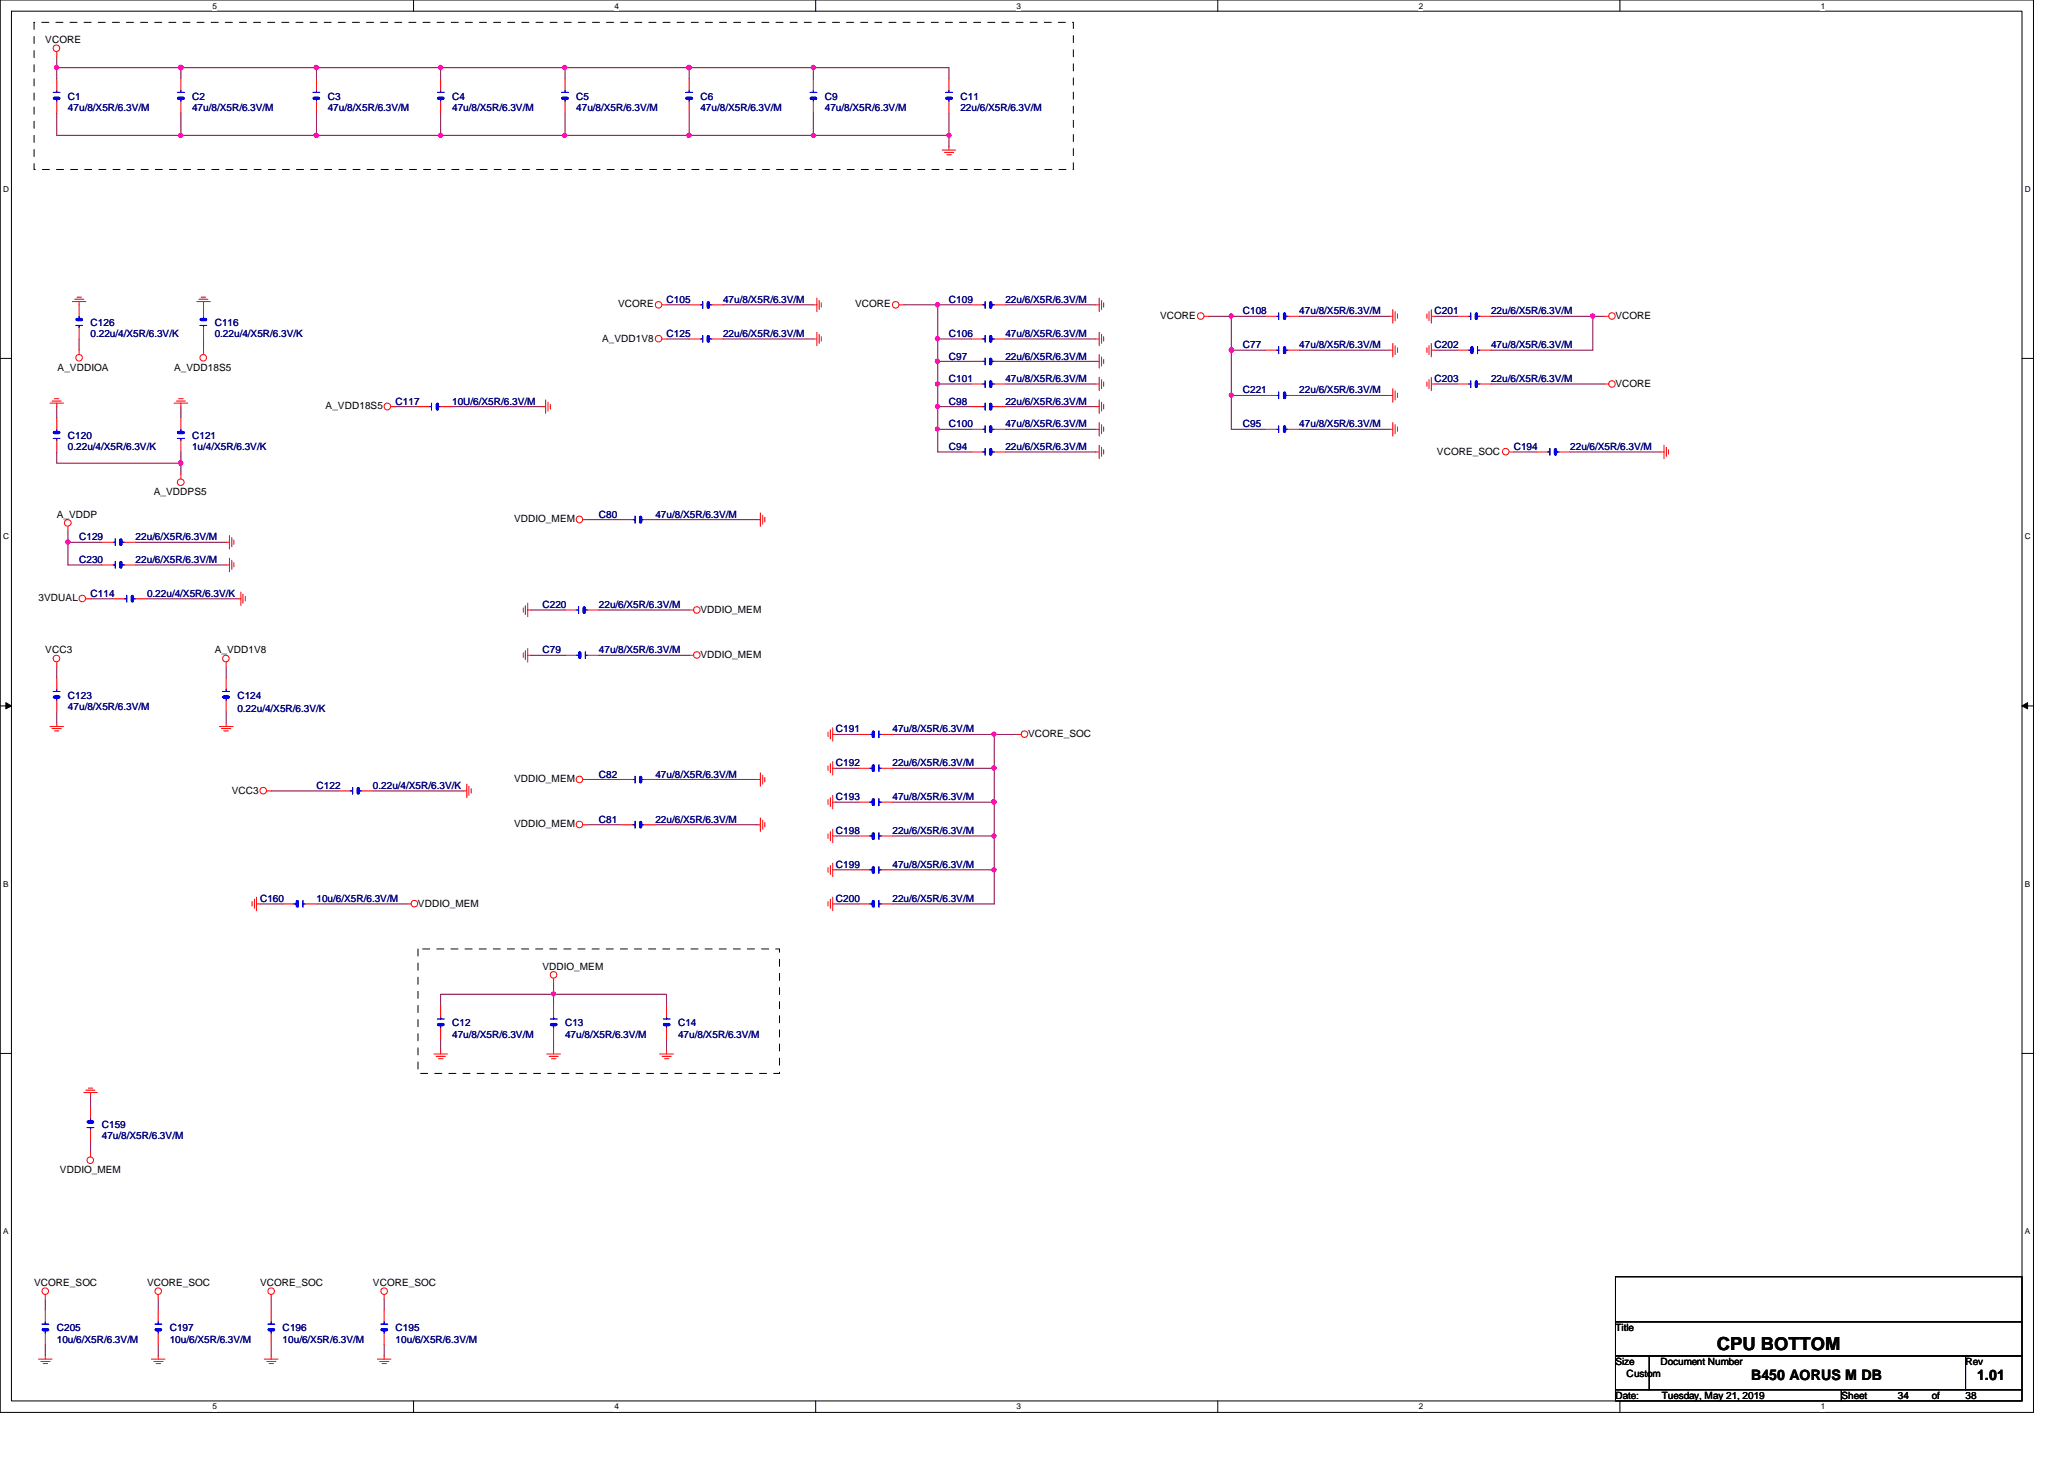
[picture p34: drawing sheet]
<svg xmlns="http://www.w3.org/2000/svg" width="297mm" height="210mm" viewBox="0 0 297 210" stroke-linecap="round" stroke-linejoin="round" font-family="sans-serif">
<defs><g id="words">
<text font-size="2.6" x="247.1" y="194.2">CPU BOTTOM</text>
<g font-size="2.1">
<text x="252" y="198.6">B450 AORUS M DB</text>
<text x="284.5" y="198.6">1.01</text>
</g>
<g font-size="1.4">
<text x="6.5" y="6.2">VCORE</text>
<text x="88.9" y="44.2">VCORE</text>
<text x="123.1" y="44.2">VCORE</text>
<text x="167" y="45.9">VCORE</text>
<text x="232.5" y="45.9">VCORE</text>
<text x="8.3" y="53.3">A_VDDIOA</text>
<text x="25.1" y="53.3">A_VDD18S5</text>
<text x="86.7" y="49.1">A_VDD1V8</text>
<text x="46.9" y="58.9">A_VDD18S5</text>
<text x="232.5" y="55.6">VCORE</text>
<text x="206.8" y="65.4">VCORE_SOC</text>
<text x="22.1" y="71.2">A_VDDPS5</text>
<text x="8.2" y="74.5">A_VDDP</text>
<text x="74" y="75.1">VDDIO_MEM</text>
<text x="5.5" y="86.5">3VDUAL</text>
<text x="100.8" y="88.1">VDDIO_MEM</text>
<text x="6.5" y="94">VCC3</text>
<text x="30.9" y="94">A_VDD1V8</text>
<text x="100.8" y="94.7">VDDIO_MEM</text>
<text x="148" y="106">VCORE_SOC</text>
<text x="74" y="112.5">VDDIO_MEM</text>
<text x="33.4" y="114.2">VCC3</text>
<text x="74" y="119">VDDIO_MEM</text>
<text x="60.2" y="130.4">VDDIO_MEM</text>
<text x="78.1" y="139.5">VDDIO_MEM</text>
<text x="8.6" y="168.8">VDDIO_MEM</text>
<text x="4.9" y="185">VCORE_SOC</text>
<text x="21.2" y="185">VCORE_SOC</text>
<text x="37.4" y="185">VCORE_SOC</text>
<text x="53.7" y="185">VCORE_SOC</text>
<text x="232.5" y="191.5">Title</text>
<text x="232.5" y="196.4">Size</text>
<text x="239" y="196.4">Document Number</text>
<text x="282.9" y="196.4">Rev</text>
<text x="232.5" y="201.3">Date:</text>
<text x="234.1" y="198">Custom</text>
<text x="239.1" y="201.3">Tuesday, May 21, 2019</text>
<text x="265" y="201.3">Sheet</text>
<text x="273.1" y="201.3">34</text>
<text x="278" y="201.3">of</text>
<text x="282.9" y="201.3">38</text>
</g>
<g font-size="1.4" fill="#000080">
<text x="9.8" y="14.4">C1</text>
<text x="9.8" y="16">47u/8/X5R/6.3V/M</text>
<text x="27.6" y="14.4">C2</text>
<text x="27.6" y="16">47u/8/X5R/6.3V/M</text>
<text x="47.2" y="14.4">C3</text>
<text x="47.2" y="16">47u/8/X5R/6.3V/M</text>
<text x="65.1" y="14.4">C4</text>
<text x="65.1" y="16">47u/8/X5R/6.3V/M</text>
<text x="82.9" y="14.4">C5</text>
<text x="82.9" y="16">47u/8/X5R/6.3V/M</text>
<text x="100.8" y="14.4">C6</text>
<text x="100.8" y="16">47u/8/X5R/6.3V/M</text>
<text x="118.7" y="14.4">C9</text>
<text x="118.7" y="16">47u/8/X5R/6.3V/M</text>
<text x="138.2" y="14.4">C11</text>
<text x="138.2" y="16">22u/6/X5R/6.3V/M</text>
<text x="13" y="46.9">C126</text>
<text x="30.9" y="46.9">C116</text>
<text x="95.9" y="43.6">C105</text>
<text x="104.1" y="43.6">47u/8/X5R/6.3V/M</text>
<text x="136.6" y="43.6">C109</text>
<text x="144.7" y="43.6">22u/6/X5R/6.3V/M</text>
<text x="178.9" y="45.2">C108</text>
<text x="187" y="45.2">47u/8/X5R/6.3V/M</text>
<text x="206.5" y="45.2">C201</text>
<text x="214.6" y="45.2">22u/6/X5R/6.3V/M</text>
<text x="13" y="48.5">0.22u/4/X5R/6.3V/K</text>
<text x="30.9" y="48.5">0.22u/4/X5R/6.3V/K</text>
<text x="95.9" y="48.5">C125</text>
<text x="104.1" y="48.5">22u/6/X5R/6.3V/M</text>
<text x="136.6" y="48.5">C106</text>
<text x="136.6" y="51.7">C97</text>
<text x="144.7" y="48.5">47u/8/X5R/6.3V/M</text>
<text x="144.7" y="51.7">22u/6/X5R/6.3V/M</text>
<text x="178.9" y="50.1">C77</text>
<text x="187" y="50.1">47u/8/X5R/6.3V/M</text>
<text x="206.5" y="50.1">C202</text>
<text x="214.6" y="50.1">47u/8/X5R/6.3V/M</text>
<text x="56.9" y="58.3">C117</text>
<text x="65.1" y="58.3">10U/6/X5R/6.3V/M</text>
<text x="136.6" y="55">C101</text>
<text x="136.6" y="58.3">C98</text>
<text x="144.7" y="55">47u/8/X5R/6.3V/M</text>
<text x="144.7" y="58.3">22u/6/X5R/6.3V/M</text>
<text x="178.9" y="56.6">C221</text>
<text x="187" y="56.6">22u/6/X5R/6.3V/M</text>
<text x="206.5" y="55">C203</text>
<text x="214.6" y="55">22u/6/X5R/6.3V/M</text>
<text x="9.8" y="63.1">C120</text>
<text x="9.8" y="64.7">0.22u/4/X5R/6.3V/K</text>
<text x="27.6" y="63.1">C121</text>
<text x="27.6" y="64.7">1u/4/X5R/6.3V/K</text>
<text x="136.6" y="64.7">C94</text>
<text x="136.6" y="61.5">C100</text>
<text x="144.7" y="61.5">47u/8/X5R/6.3V/M</text>
<text x="144.7" y="64.7">22u/6/X5R/6.3V/M</text>
<text x="178.9" y="61.5">C95</text>
<text x="187" y="61.5">47u/8/X5R/6.3V/M</text>
<text x="217.8" y="64.7">C194</text>
<text x="226" y="64.7">22u/6/X5R/6.3V/M</text>
<text x="11.4" y="77.7">C129</text>
<text x="19.5" y="77.7">22u/6/X5R/6.3V/M</text>
<text x="86.2" y="74.5">C80</text>
<text x="94.3" y="74.5">47u/8/X5R/6.3V/M</text>
<text x="11.4" y="81">C230</text>
<text x="19.5" y="81">22u/6/X5R/6.3V/M</text>
<text x="13" y="85.9">C114</text>
<text x="21.2" y="85.9">0.22u/4/X5R/6.3V/K</text>
<text x="78.1" y="87.5">C220</text>
<text x="86.2" y="87.5">22u/6/X5R/6.3V/M</text>
<text x="78.1" y="94">C79</text>
<text x="86.2" y="94">47u/8/X5R/6.3V/M</text>
<text x="9.8" y="100.5">C123</text>
<text x="34.2" y="100.5">C124</text>
<text x="9.8" y="102.1">47u/8/X5R/6.3V/M</text>
<text x="34.2" y="102.4">0.22u/4/X5R/6.3V/K</text>
<text x="120.3" y="105.4">C191</text>
<text x="128.4" y="105.4">47u/8/X5R/6.3V/M</text>
<text x="45.5" y="113.5">C122</text>
<text x="53.7" y="113.5">0.22u/4/X5R/6.3V/K</text>
<text x="86.2" y="111.9">C82</text>
<text x="94.3" y="111.9">47u/8/X5R/6.3V/M</text>
<text x="120.3" y="110.2">C192</text>
<text x="128.4" y="110.2">22u/6/X5R/6.3V/M</text>
<text x="86.2" y="118.4">C81</text>
<text x="94.3" y="118.4">22u/6/X5R/6.3V/M</text>
<text x="120.3" y="115.1">C193</text>
<text x="128.4" y="115.1">47u/8/X5R/6.3V/M</text>
<text x="120.3" y="120">C198</text>
<text x="120.3" y="124.9">C199</text>
<text x="128.4" y="120">22u/6/X5R/6.3V/M</text>
<text x="128.4" y="124.9">47u/8/X5R/6.3V/M</text>
<text x="37.4" y="129.8">C160</text>
<text x="45.5" y="129.8">10u/6/X5R/6.3V/M</text>
<text x="120.3" y="129.8">C200</text>
<text x="128.4" y="129.8">22u/6/X5R/6.3V/M</text>
<text x="65.1" y="147.7">C12</text>
<text x="65.1" y="149.3">47u/8/X5R/6.3V/M</text>
<text x="81.3" y="147.7">C13</text>
<text x="81.3" y="149.3">47u/8/X5R/6.3V/M</text>
<text x="97.6" y="147.7">C14</text>
<text x="97.6" y="149.3">47u/8/X5R/6.3V/M</text>
<text x="14.6" y="162.3">C159</text>
<text x="14.6" y="163.9">47u/8/X5R/6.3V/M</text>
<text x="8.2" y="191.5">C205</text>
<text x="24.4" y="191.5">C197</text>
<text x="40.7" y="191.5">C196</text>
<text x="56.9" y="191.5">C195</text>
<text x="8.2" y="193.2">10u/6/X5R/6.3V/M</text>
<text x="24.4" y="193.2">10u/6/X5R/6.3V/M</text>
<text x="40.7" y="193.2">10u/6/X5R/6.3V/M</text>
<text x="56.9" y="193.2">10u/6/X5R/6.3V/M</text>
</g>
<g font-size="1.2">
<text x="30.6" y="1.2">5</text>
<text x="88.4" y="1.2">4</text>
<text x="146.3" y="1.2">3</text>
<text x="204.2" y="1.2">2</text>
<text x="262" y="1.2">1</text>
<text x=".5" y="27.6">D</text>
<text x="291.4" y="27.6">D</text>
<text x=".5" y="77.6">C</text>
<text x="291.4" y="77.6">C</text>
<text x=".5" y="127.6">B</text>
<text x="291.4" y="127.6">B</text>
<text x=".5" y="177.6">A</text>
<text x="291.4" y="177.6">A</text>
<text x="30.6" y="202.8">5</text>
<text x="88.4" y="202.8">4</text>
<text x="146.3" y="202.8">3</text>
<text x="204.2" y="202.8">2</text>
<text x="262" y="202.8">1</text>
</g>
</g></defs>
<path d="M0 0h292.6v203.2h-292.6zM1.6 1.6h289.4v199.9h-289.4z" fill="none" stroke="#000" stroke-width=".14"/>
<g fill="#fff">
<path d="M30.6 .2h.6v1.3h-.6z"/>
<path d="M30.6 201.7h.6v1.3h-.6z"/>
</g>
<path d="M59.5 0v1.6M59.5 201.5v1.7" fill="none" stroke="#000" stroke-width=".14"/>
<g fill="#fff">
<path d="M88.4 .2h.6v1.3h-.6z"/>
<path d="M88.4 201.7h.6v1.3h-.6z"/>
</g>
<path d="M117.4 0v1.6M117.4 201.5v1.7" fill="none" stroke="#000" stroke-width=".14"/>
<g fill="#fff">
<path d="M146.3 .2h.6v1.3h-.6z"/>
<path d="M146.3 201.7h.6v1.3h-.6z"/>
</g>
<path d="M175.3 0v1.6M175.3 201.5v1.7" fill="none" stroke="#000" stroke-width=".14"/>
<g fill="#fff">
<path d="M204.2 .2h.6v1.3h-.6z"/>
<path d="M204.2 201.7h.6v1.3h-.6z"/>
</g>
<path d="M233.1 0v1.6M233.1 201.5v1.7" fill="none" stroke="#000" stroke-width=".14"/>
<g fill="#fff">
<path d="M262 .2h.6v1.3h-.6z"/>
<path d="M262 201.7h.6v1.3h-.6z"/>
<path d="M.5 26.6h.8v1.3h-.8z"/>
<path d="M291.4 26.6h.8v1.3h-.8z"/>
<path d="M.5 76.5h.8v1.4h-.8z"/>
<path d="M291.4 76.5h.8v1.4h-.8z"/>
</g>
<path d="M0 51.6h1.6M291 51.6h1.6" fill="none" stroke="#000" stroke-width=".14"/>
<g fill="#fff">
<path d="M.5 126.5h.7v1.3h-.7z"/>
<path d="M291.4 126.5h.7v1.3h-.7z"/>
</g>
<path d="M0 101.6h1.6M.8 101.1l.8 .5-.8 .4zM291 101.6h1.6M291 101.6l.8-.5v.9z" fill="none" stroke="#000" stroke-width=".14"/>
<path d="M.8 101.1l.8 .5-.8 .4zM291 101.6l.8-.5v.9z" fill="#000"/>
<g fill="#fff">
<path d="M.5 176.5h.7v1.3h-.7z"/>
<path d="M291.4 176.5h.7v1.3h-.7z"/>
</g>
<path d="M0 151.6h1.6M291 151.6h1.6" fill="none" stroke="#000" stroke-width=".14"/>
<path d="M135 43.9h4.8M135 58.5v3.3M214.6 50.4h14.6" fill="none" stroke="#800040" stroke-width=".14"/>
<circle cx="134.9" cy="58.5" r=".31" fill="#f0f"/>
<circle cx="134.9" cy="58.5" r=".31" fill="none" stroke="#f0f" stroke-width=".14"/>
<path d="M177.2 50.4v6.5M9.8 76.4v1.6M143.1 120.3v4.8" fill="none" stroke="#800040" stroke-width=".14"/>
<circle cx="177.2" cy="50.4" r=".31" fill="#f0f"/>
<circle cx="177.2" cy="50.4" r=".31" fill="none" stroke="#f0f" stroke-width=".14"/>
<path d="M135 52h4.8" fill="none" stroke="#800040" stroke-width=".14"/>
<circle cx="134.9" cy="52" r=".3" fill="#f0f"/>
<circle cx="134.9" cy="52" r=".3" fill="none" stroke="#f0f" stroke-width=".14"/>
<path d="M8.2 66.6h17.8" fill="none" stroke="#800040" stroke-width=".14"/>
<circle cx="26" cy="66.6" r=".32" fill="#f0f"/>
<circle cx="26" cy="66.6" r=".32" fill="none" stroke="#f0f" stroke-width=".14"/>
<path d="M9.8 78v3.3" fill="none" stroke="#800040" stroke-width=".14"/>
<circle cx="9.8" cy="78" r=".31" fill="#f0f"/>
<circle cx="9.8" cy="78" r=".31" fill="none" stroke="#f0f" stroke-width=".14"/>
<path d="M139.8 48.8h-4.8v3.2M19.5 78h13.1M9.8 81.3h4.8M19.5 81.3h13.1M21.2 86.1h13M6.5 186.9v1.7" fill="none" stroke="#800040" stroke-width=".14"/>
<circle cx="134.9" cy="48.7" r=".3" fill="#f0f"/>
<circle cx="134.9" cy="48.7" r=".3" fill="none" stroke="#f0f" stroke-width=".14"/>
<path d="M177.2 50.4h4.9M84.5 118.7h4.9M143.1 125.1v4.9" fill="none" stroke="#800040" stroke-width=".14"/>
<circle cx="143" cy="125.1" r=".3" fill="#f0f"/>
<circle cx="143" cy="125.1" r=".3" fill="none" stroke="#f0f" stroke-width=".14"/>
<g fill="none" stroke="#800040" stroke-width=".14">
<path d="M29.3 48.8v1.6M56.9 58.5h3.3M95.9 43.9h3.3M130.1 43.9h4.9v4.9M135 58.5h4.8M8.2 65v1.6M9.8 78h4.8M84.5 74.8h4.9M135 65h4.8M86.2 87.8h13M128.4 110.5h14.7M128.4 115.4h14.7"/>
<path d="M143.1 105.7h3.2M128.4 130h14.7M79.7 143v1.7M55.3 186.9v1.7"/>
</g>
<circle cx="134.9" cy="48.7" r=".3" fill="#f0f"/>
<circle cx="134.9" cy="48.7" r=".3" fill="none" stroke="#f0f" stroke-width=".14"/>
<circle cx="134.9" cy="43.9" r=".3" fill="#f0f"/>
<circle cx="134.9" cy="43.9" r=".3" fill="none" stroke="#f0f" stroke-width=".14"/>
<path d="M104.1 43.9h12.9M177.2 45.5v4.9M229.2 45.5h1.6M26 65v1.6M8.2 95.9v1.6" fill="none" stroke="#800040" stroke-width=".14"/>
<circle cx="177.2" cy="50.4" r=".31" fill="#f0f"/>
<circle cx="177.2" cy="50.4" r=".31" fill="none" stroke="#f0f" stroke-width=".14"/>
<circle cx="177.2" cy="45.5" r=".3" fill="#f0f"/>
<circle cx="177.2" cy="45.5" r=".3" fill="none" stroke="#f0f" stroke-width=".14"/>
<path d="M173.9 45.5h8.2M177.2 61.8h4.9M86.2 94.3h13M39 113.8h9.8M84.5 112.1h4.9M128.4 125.1h14.7M79.7 143h16.2v1.7M13 164.2v1.6M39 186.9v1.7" fill="none" stroke="#800040" stroke-width=".14"/>
<circle cx="79.7" cy="143" r=".3" fill="#f0f"/>
<circle cx="79.7" cy="143" r=".3" fill="none" stroke="#f0f" stroke-width=".14"/>
<path d="M139.8 55.2h-4.8v3.3" fill="none" stroke="#800040" stroke-width=".14"/>
<circle cx="134.9" cy="55.2" r=".3" fill="#f0f"/>
<circle cx="134.9" cy="55.2" r=".3" fill="none" stroke="#f0f" stroke-width=".14"/>
<path d="M135 52v3.2M214.6 55.2h16.2" fill="none" stroke="#800040" stroke-width=".14"/>
<circle cx="134.9" cy="52" r=".3" fill="#f0f"/>
<circle cx="134.9" cy="52" r=".3" fill="none" stroke="#f0f" stroke-width=".14"/>
<path d="M128.4 105.7h14.7v4.8" fill="none" stroke="#800040" stroke-width=".14"/>
<circle cx="143" cy="110.5" r=".3" fill="#f0f"/>
<circle cx="143" cy="110.5" r=".3" fill="none" stroke="#f0f" stroke-width=".14"/>
<circle cx="143" cy="105.6" r=".3" fill="#f0f"/>
<circle cx="143" cy="105.6" r=".3" fill="none" stroke="#f0f" stroke-width=".14"/>
<path d="M95.9 48.8h3.3M217.8 65h3.3M32.6 95.9v1.6M8.2 102.4v1.6M32.6 102.4v1.6M143.1 110.5v4.9M45.5 130h13M79.7 141.4v1.6h-16.3" fill="none" stroke="#800040" stroke-width=".14"/>
<circle cx="143" cy="115.4" r=".31" fill="#f0f"/>
<circle cx="143" cy="115.4" r=".31" fill="none" stroke="#f0f" stroke-width=".14"/>
<circle cx="143" cy="110.5" r=".3" fill="#f0f"/>
<circle cx="143" cy="110.5" r=".3" fill="none" stroke="#f0f" stroke-width=".14"/>
<path d="M143.1 115.4v4.9" fill="none" stroke="#800040" stroke-width=".14"/>
<circle cx="143" cy="115.4" r=".31" fill="#f0f"/>
<circle cx="143" cy="115.4" r=".31" fill="none" stroke="#f0f" stroke-width=".14"/>
<path d="M65.1 58.5h13M104.1 48.8h12.9M214.6 45.5h14.6v4.9M26 66.6v1.6M53.7 113.8h13M63.4 149.5v1.7M79.7 149.5v1.7M95.9 149.5v1.7" fill="none" stroke="#800040" stroke-width=".14"/>
<circle cx="229.2" cy="45.5" r=".31" fill="#f0f"/>
<circle cx="229.2" cy="45.5" r=".31" fill="none" stroke="#f0f" stroke-width=".14"/>
<path d="M81.3 9.7h-17.9v1.6M136.6 19.5v1.6M8.2 58.5v1.6M11.4 48.8v1.6M26 58.5v1.6M144.7 52h13M144.7 43.9h13M144.7 48.8h13M144.7 55.2h13M144.7 58.5h13" fill="none" stroke="#800040" stroke-width=".14"/>
<circle cx="63.4" cy="9.7" r=".31" fill="#f0f"/>
<circle cx="63.4" cy="9.7" r=".31" fill="none" stroke="#f0f" stroke-width=".14"/>
<path d="M117 16.3v3.2h19.6" fill="none" stroke="#800040" stroke-width=".14"/>
<circle cx="136.6" cy="19.5" r=".3" fill="#f0f"/>
<circle cx="136.6" cy="19.5" r=".3" fill="none" stroke="#f0f" stroke-width=".14"/>
<circle cx="117" cy="19.5" r=".3" fill="#f0f"/>
<circle cx="117" cy="19.5" r=".3" fill="none" stroke="#f0f" stroke-width=".14"/>
<path d="M26 16.3v3.2h19.5" fill="none" stroke="#800040" stroke-width=".14"/>
<circle cx="45.5" cy="19.5" r=".3" fill="#f0f"/>
<circle cx="45.5" cy="19.5" r=".3" fill="none" stroke="#f0f" stroke-width=".14"/>
<circle cx="26" cy="19.5" r=".31" fill="#f0f"/>
<circle cx="26" cy="19.5" r=".31" fill="none" stroke="#f0f" stroke-width=".14"/>
<path d="M117 9.7h-17.8v1.6" fill="none" stroke="#800040" stroke-width=".14"/>
<circle cx="99.2" cy="9.7" r=".32" fill="#f0f"/>
<circle cx="99.2" cy="9.7" r=".32" fill="none" stroke="#f0f" stroke-width=".14"/>
<path d="M63.4 9.7h-17.9v1.6" fill="none" stroke="#800040" stroke-width=".14"/>
<circle cx="45.5" cy="9.7" r=".31" fill="#f0f"/>
<circle cx="45.5" cy="9.7" r=".31" fill="none" stroke="#f0f" stroke-width=".14"/>
<path d="M99.2 16.3v3.2h17.8" fill="none" stroke="#800040" stroke-width=".14"/>
<circle cx="99.2" cy="19.5" r=".31" fill="#f0f"/>
<circle cx="99.2" cy="19.5" r=".31" fill="none" stroke="#f0f" stroke-width=".14"/>
<path d="M8.2 16.3v3.2h17.8M8.2 8.1v1.6M45.5 16.3v3.2h17.9M136.6 9.7v1.6" fill="none" stroke="#800040" stroke-width=".14"/>
<circle cx="45.5" cy="19.5" r=".3" fill="#f0f"/>
<circle cx="45.5" cy="19.5" r=".3" fill="none" stroke="#f0f" stroke-width=".14"/>
<path d="M8.2 9.7h17.8" fill="none" stroke="#800040" stroke-width=".14"/>
<circle cx="26" cy="9.7" r=".32" fill="#f0f"/>
<circle cx="26" cy="9.7" r=".32" fill="none" stroke="#f0f" stroke-width=".14"/>
<circle cx="8.1" cy="9.7" r=".31" fill="#f0f"/>
<circle cx="8.1" cy="9.7" r=".31" fill="none" stroke="#f0f" stroke-width=".14"/>
<path d="M8.2 9.7v1.6M99.2 9.7h-17.9v1.6" fill="none" stroke="#800040" stroke-width=".14"/>
<circle cx="81.3" cy="9.7" r=".31" fill="#f0f"/>
<circle cx="81.3" cy="9.7" r=".31" fill="none" stroke="#f0f" stroke-width=".14"/>
<path d="M45.5 9.7h-19.5v1.6M136.6 16.3v3.2" fill="none" stroke="#800040" stroke-width=".14"/>
<circle cx="26" cy="9.7" r=".32" fill="#f0f"/>
<circle cx="26" cy="9.7" r=".32" fill="none" stroke="#f0f" stroke-width=".14"/>
<path d="M81.3 16.3v3.2h17.9" fill="none" stroke="#800040" stroke-width=".14"/>
<circle cx="81.3" cy="19.5" r=".3" fill="#f0f"/>
<circle cx="81.3" cy="19.5" r=".3" fill="none" stroke="#f0f" stroke-width=".14"/>
<path d="M136.6 9.7h-19.6v1.6" fill="none" stroke="#800040" stroke-width=".14"/>
<circle cx="117" cy="9.7" r=".31" fill="#f0f"/>
<circle cx="117" cy="9.7" r=".31" fill="none" stroke="#f0f" stroke-width=".14"/>
<path d="M63.4 16.3v3.2h17.9" fill="none" stroke="#800040" stroke-width=".14"/>
<circle cx="63.4" cy="19.5" r=".3" fill="#f0f"/>
<circle cx="63.4" cy="19.5" r=".3" fill="none" stroke="#f0f" stroke-width=".14"/>
<g fill="none" stroke="#800040" stroke-width=".14">
<path d="M182.1 56.9h-4.9v4.9M187 45.5h13M187 50.4h13M187 56.9h13M206.5 45.5h3.2M206.5 50.4h3.2M206.5 55.2h3.2M94.3 74.8h14.6M144.7 61.8h13M144.7 65h13M187 61.8h13M226 65h13"/>
<path d="M76.4 94.3h4.9M76.4 87.8h4.9M94.3 118.7h14.6M94.3 112.1h14.6M120.3 105.7h3.3M120.3 110.5h3.3M120.3 115.4h3.3M37.4 130h3.3M120.3 120.3h3.3M120.3 125.1h3.3M120.3 130h3.3M13 157.6v1.7"/>
<path d="M63.4 143v1.7M6.5 193.4v1.7M22.8 193.4v1.7M22.8 186.9v1.7M39 193.4v1.7M55.3 193.4v1.7"/>
</g>
<circle cx="177.2" cy="56.8" r=".3" fill="#f0f"/>
<circle cx="177.2" cy="56.8" r=".3" fill="none" stroke="#f0f" stroke-width=".14"/>
<path d="M139.8 61.8h-4.8v3.2" fill="none" stroke="#800040" stroke-width=".14"/>
<circle cx="134.9" cy="61.7" r=".3" fill="#f0f"/>
<circle cx="134.9" cy="61.7" r=".3" fill="none" stroke="#f0f" stroke-width=".14"/>
<path d="M128.4 120.3h14.7" fill="none" stroke="#800040" stroke-width=".14"/>
<circle cx="143" cy="120.3" r=".3" fill="#f0f"/>
<circle cx="143" cy="120.3" r=".3" fill="none" stroke="#f0f" stroke-width=".14"/>
<path d="M13 86.1h3.3" fill="none" stroke="#800040" stroke-width=".14"/>
<g fill="none" stroke="#f00" stroke-width=".14">
<path d="M8.2 7.5v.6M8.2 11.3v1.7M8.2 14.6v1.7M26 11.3v1.7M26 14.6v1.7M45.5 11.3v1.7M45.5 14.6v1.7M63.4 11.3v1.7M63.4 14.6v1.7M81.3 11.3v1.7M81.3 14.6v1.7M99.2 11.3v1.7"/>
<path d="M99.2 14.6v1.7M117 11.3v1.7M117 14.6v1.7M136.6 11.3v1.7M136.6 14.6v1.7M135.6 21.6h1.9M135.9 21.9h1.3M136.3 22.3h.6M136.6 21.1v.5M7.2 58h1.9M7.5 57.7h1.3M7.8 57.4h.7"/>
<path d="M8.2 58v.5M10.4 43.4h2M10.7 43.1h1.4M11.1 42.8h.6M11.4 43.4v2.1M11.4 50.4v.6M11.4 47.1v1.7M25.1 58h1.9M25.4 57.7h1.3M25.7 57.4h.7M26 58v.5M28.3 43.4h2"/>
<path d="M28.6 43.1h1.3M29 42.8h.6M29.3 50.4v.6M29.3 43.4v2.1M29.3 47.1v1.7M56.3 58.5h.6M60.2 58.5h1.6M63.4 58.5h1.7M78.1 58.5h.4M78.5 57.5v2M78.9 57.9v1.2M79.2 58.2v.6"/>
<path d="M95.3 43.9h.6M95.3 48.8h.6M99.2 43.9h1.6M99.2 48.8h1.6M102.4 43.9h1.7M102.4 48.8h1.7M117 43.9h.6M117 48.8h.6M117.6 42.9v1.9M117.6 47.8v1.9M117.9 43.2v1.3M117.9 48.1v1.3"/>
<path d="M118.2 43.6v.6M118.2 48.4v.7M129.4 43.9h.7M139.8 58.5h1.6M139.8 43.9h1.6M139.8 48.8h1.6M139.8 52h1.6M139.8 55.2h1.6M143.1 58.5h1.6M143.1 43.9h1.6M143.1 48.8h1.6M143.1 52h1.6"/>
<path d="M143.1 55.2h1.6M157.7 43.9h.5M157.7 48.8h.5M157.7 52h.5M157.7 55.2h.5M157.7 58.5h.5M158.2 42.9v1.9M158.2 47.8v1.9M158.2 51v2M158.2 54.3v1.9M158.2 57.5v2M158.5 43.2v1.3"/>
<path d="M158.5 48.1v1.3M158.5 51.4v1.3M158.5 54.6v1.3M158.5 57.9v1.2M158.8 43.6v.6M158.8 48.4v.7M158.8 51.7v.6M158.8 54.9v.7M158.8 58.2v.6M173.3 45.5h.6M182.1 45.5h1.6M182.1 50.4h1.6"/>
<path d="M182.1 56.9h1.6M185.3 45.5h1.7M185.3 50.4h1.7M185.3 56.9h1.7M200 45.5h.4M200 50.4h.4M200 56.9h.4M200.4 44.5v2M200.4 49.4v2M200.4 55.9v2M200.8 44.8v1.3M200.8 49.7v1.3"/>
<path d="M200.8 56.2v1.3M201.1 45.2v.6M201.1 50v.7M201.1 56.6v.6M205.4 45.2v.6M205.4 50v.7M205.4 54.9v.7M205.7 44.8v1.3M205.7 49.7v1.3M205.7 54.6v1.3M206 44.5v2M206 49.4v2"/>
<path d="M206 54.3v1.9M206 45.5h.5M206 50.4h.5M206 55.2h.5M209.7 45.5h1.7M209.7 55.2h1.7M209.7 50.4h1.7M213 45.5h1.6M213 55.2h1.6M213 50.4h1.6M230.8 55.2h.7M230.8 45.5h.7"/>
<path d="M8.2 60.1v1.7M8.2 63.4v1.6M9.8 75.7v.7M14.6 78h1.7M17.9 78h1.6M26 68.2v.7M26 60.1v1.7M26 63.4v1.6M32.6 78h.4M33 77v2M33.4 77.3v1.4M33.7 77.7v.6"/>
<path d="M83.9 74.8h.6M89.4 74.8h1.7M92.7 74.8h1.6M108.9 74.8h.5M109.4 73.8v1.9M109.8 74.1v1.3M110.1 74.4v.7M139.8 65h1.6M139.8 61.8h1.6M143.1 65h1.6M143.1 61.8h1.6M157.7 61.8h.5"/>
<path d="M157.7 65h.5M158.2 60.8v1.9M158.2 64.1v1.9M158.5 61.1v1.3M158.5 64.3v1.4M158.8 61.4v.7M158.8 64.7v.6M182.1 61.8h1.6M185.3 61.8h1.7M200 61.8h.4M200.4 60.8v1.9M200.8 61.1v1.3"/>
<path d="M201.1 61.4v.7M217.2 65h.6M221.1 65h1.6M224.4 65h1.6M239 65h.5M239.5 64.1v1.9M239.8 64.3v1.4M240.1 64.7v.6M8.2 95.2v.7M8.2 97.5v1.6M12.4 86.1h.6M14.6 81.3h1.7"/>
<path d="M16.3 86.1h1.6M17.9 81.3h1.6M19.5 86.1h1.7M32.6 95.2v.7M32.6 81.3h.4M32.6 97.5v1.6M33 80.3v2M33.4 80.6v1.3M33.7 80.9v.7M34.2 86.1h.5M34.7 85.2v1.9M35 85.5v1.3"/>
<path d="M35.3 85.8v.6M75.3 87.5v.6M75.3 93.9v.7M75.6 87.1v1.3M75.6 93.6v1.3M75.9 87.8h.5M75.9 94.3h.5M75.9 86.8v1.9M75.9 93.3v1.9M81.3 87.8h1.6M81.3 94.3h1.6M84.5 87.8h1.7"/>
<path d="M84.5 94.3h1.7M99.2 87.8h.6M99.2 94.3h.6M7.2 104.5h1.9M7.5 104.8h1.3M7.8 105.2h.7M8.2 104v.5M8.2 100.8v1.6M31.6 104.5h1.9M31.9 104.8h1.3M32.2 105.2h.6M32.6 104v.5"/>
<path d="M32.6 100.8v1.6M38.4 113.8h.6M48.8 113.8h1.6M52 113.8h1.7M66.7 113.8h.5M67.2 112.8v2M67.5 113.1v1.3M67.8 113.5v.6M83.9 118.7h.6M83.9 112.1h.6M89.4 112.1h1.7M89.4 118.7h1.7"/>
<path d="M92.7 112.1h1.6M92.7 118.7h1.6M108.9 118.7h.5M108.9 112.1h.5M109.4 117.7v1.9M109.4 111.2v1.9M109.8 118v1.3M109.8 111.5v1.3M110.1 118.3v.7M110.1 111.8v.7M119.2 105.3v.7M119.2 110.2v.6"/>
<path d="M119.2 115.1v.6M119.2 120v.6M119.5 105v1.3M119.5 109.9v1.3M119.5 114.8v1.2M119.5 119.6v1.3M119.8 104.7v1.9M119.8 109.6v1.9M119.8 114.4v2M119.8 119.3v1.9M119.8 105.7h.5M119.8 110.5h.5"/>
<path d="M119.8 115.4h.5M123.6 115.4h1.6M123.6 110.5h1.6M123.6 105.7h1.6M126.8 115.4h1.6M126.8 110.5h1.6M126.8 105.7h1.6M146.3 105.7h.7M36.3 129.7v.6M36.6 129.4v1.3M36.9 129.1v1.9M36.9 130h.5"/>
<path d="M40.7 130h1.6M43.9 130h1.6M58.5 130h.7M119.2 124.8v.7M119.2 129.7v.6M119.5 124.5v1.3M119.5 129.4v1.3M119.8 124.2v1.9M119.8 129.1v1.9M119.8 120.3h.5M119.8 125.1h.5M119.8 130h.5"/>
<path d="M123.6 120.3h1.6M123.6 130h1.6M123.6 125.1h1.6M126.8 120.3h1.6M126.8 130h1.6M126.8 125.1h1.6M12.1 157.2h1.9M12.4 156.8h1.3M12.7 156.5h.6M13 157.2v.4M13 159.3v1.6M62.4 151.6h2"/>
<path d="M62.8 152h1.3M63.1 152.3h.7M63.4 151.2v.4M63.4 144.7v1.6M63.4 147.9v1.6M78.7 151.6h1.9M79 152h1.3M79.4 152.3h.6M79.7 151.2v.4M79.7 140.8v.6M79.7 144.7v1.6M79.7 147.9v1.6"/>
<path d="M95 151.6h1.9M95.3 152h1.3M95.6 152.3h.7M95.9 151.2v.4M95.9 144.7v1.6M95.9 147.9v1.6M13 165.8v.7M13 162.6v1.6M5.5 195.5h2M5.9 195.9h1.3M6.2 196.2h.7M6.5 186.3v.6"/>
<path d="M6.5 195.1v.4M6.5 188.6v1.6M6.5 191.8v1.6M21.8 195.5h1.9M22.1 195.9h1.3M22.5 196.2h.6M22.8 195.1v.4M22.8 186.3v.6M22.8 188.6v1.6M22.8 191.8v1.6M38.1 195.5h1.9M38.4 195.9h1.3"/>
<path d="M38.7 196.2h.7M39 186.3v.6M39 195.1v.4M39 188.6v1.6M39 191.8v1.6M54.3 195.5h2M54.6 195.9h1.4M55 196.2h.6M55.3 186.3v.6M55.3 195.1v.4M55.3 188.6v1.6M55.3 191.8v1.6"/>
<circle cx="8.1" cy="6.9" r=".47"/>
<circle cx="11.4" cy="51.5" r=".47"/>
<circle cx="29.2" cy="51.5" r=".47"/>
<circle cx="55.7" cy="58.5" r=".48"/>
<circle cx="94.8" cy="43.9" r=".47"/>
<circle cx="94.8" cy="48.7" r=".47"/>
<circle cx="128.9" cy="43.9" r=".47"/>
<circle cx="172.8" cy="45.5" r=".47"/>
<circle cx="232" cy="55.2" r=".47"/>
<circle cx="232" cy="45.5" r=".47"/>
<circle cx="9.8" cy="75.2" r=".48"/>
<circle cx="26" cy="69.4" r=".48"/>
<circle cx="83.4" cy="74.7" r=".48"/>
<circle cx="216.7" cy="65" r=".47"/>
<circle cx="8.1" cy="94.7" r=".47"/>
<circle cx="11.8" cy="86.1" r=".47"/>
<circle cx="32.5" cy="94.7" r=".47"/>
<circle cx="100.3" cy="87.8" r=".47"/>
<circle cx="100.3" cy="94.2" r=".47"/>
<circle cx="37.9" cy="113.7" r=".47"/>
<circle cx="83.4" cy="118.6" r=".47"/>
<circle cx="83.4" cy="112.1" r=".47"/>
<circle cx="147.4" cy="105.6" r=".47"/>
<circle cx="59.6" cy="130" r=".47"/>
<circle cx="79.7" cy="140.2" r=".47"/>
<circle cx="13" cy="166.9" r=".47"/>
<circle cx="6.5" cy="185.8" r=".47"/>
<circle cx="22.8" cy="185.8" r=".47"/>
<circle cx="39" cy="185.8" r=".47"/>
<circle cx="55.3" cy="185.8" r=".47"/>
</g>
<path d="M232.5 183.7h58.5v6.5h-58.5zM232.5 190.2h58.5v4.9h-58.5zM232.5 195.1h4.9v4.8h-4.9zM232.5 199.9h32.5v1.6h-32.5zM237.4 195.1h45.5v4.8h-45.5zM265 199.9h26v1.6h-26zM282.9 195.1h8.1v4.8h-8.1z" fill="none" stroke="#000" stroke-width=".14"/>
<path d="M4.9 3.2h149.6v21.2h-149.6zM60.2 136.5h52v17.9h-52z" fill="none" stroke="#000" stroke-width=".14" stroke-dasharray="1 1 1 1 1 1 1 1"/>
<g fill="none" stroke="#00f" stroke-width=".14">
<path d="M7.7 13.3h.9M8.2 14.1v.5M8.2 13v.3M25.5 13.3h1M26 14.1v.5M26 13v.3M45 13.3h1M45.5 14.1v.5M45.5 13v.3M62.9 13.3h1M63.4 14.1v.5M63.4 13v.3"/>
<path d="M80.8 13.3h1M81.3 14.1v.5M81.3 13v.3M98.7 13.3h1M99.2 14.1v.5M99.2 13v.3M116.6 13.3h1M117 14.1v.5M117 13v.3M136.1 13.3h1M136.6 14.1v.5M136.6 13v.3"/>
<path d="M10.9 46.8h1M11.4 45.5v.5M11.4 46.8v.3M28.8 46.8h1M29.3 45.5v.5M29.3 46.8v.3M61.8 58.5h.3M62.1 58v1M62.9 58.5h.5M100.8 43.9h.3M100.8 48.8h.3M101.1 43.4v1"/>
<path d="M101.1 48.3v.9M101.9 43.9h.5M101.9 48.8h.5M141.4 43.9h.4M141.4 48.8h.4M141.4 52h.4M141.4 55.2h.4M141.4 58.5h.4M141.8 43.4v1M141.8 48.3v.9M141.8 51.5v1M141.8 54.8v1"/>
<path d="M141.8 58v1M142.6 43.9h.5M142.6 48.8h.5M142.6 52h.5M142.6 55.2h.5M142.6 58.5h.5M183.7 45.5h.3M183.7 50.4h.3M183.7 56.9h.3M184 45v1M184 49.9v1M184 56.4v1"/>
<path d="M184.9 45.5h.4M184.9 50.4h.4M184.9 56.9h.4M211.4 50.4h.4M211.4 55.2h.3M211.4 45.5h.3M211.7 54.8v1M211.7 45v1M212.5 55.2h.5M212.5 45.5h.5M212.6 50.4h.4M212.6 49.9v1"/>
<path d="M7.7 63.1h.9M8.2 61.8v.4M8.2 63.1v.3M16.3 78h.3M16.6 77.5v1M17.4 78h.5M25.5 63.1h1M26 61.8v.4M26 63.1v.3M91.1 74.8h.3M91.4 74.3v1M92.2 74.8h.5"/>
<path d="M141.4 65h.4M141.4 61.8h.4M141.8 64.5v1M141.8 61.3v.9M142.6 65h.5M142.6 61.8h.5M183.7 61.8h.3M184 61.3v.9M184.9 61.8h.4M222.7 65h.4M223.1 64.5v1M223.9 65h.5"/>
<path d="M7.7 99.5h.9M8.2 99.1v.4M16.3 81.3h.3M16.6 80.8v.9M17.4 81.3h.5M17.9 86.1h.3M18.2 85.6v1M19 86.1h.5M32 99.5h1M32.6 99.1v.4M82.9 87.8h.4M82.9 94.3h.5"/>
<path d="M83.3 87.3v1M84.1 87.8h.4M84.2 94.3h.3M84.2 93.8v.9M8.2 100.3v.5M32.6 100.3v.5M50.4 113.8h.4M50.8 113.3v1M51.6 113.8h.4M91.1 112.1h.3M91.1 118.7h.3M91.4 111.7v.9"/>
<path d="M91.4 118.2v.9M92.2 112.1h.5M92.2 118.7h.5M125.2 115.4h.5M125.2 110.5h.5M125.2 105.7h.5M126.5 119.8v1M126.5 115.4h.3M126.5 114.9v1M126.5 110.5h.3M126.5 110v1M126.5 105.7h.3"/>
<path d="M126.5 105.2v.9M42.3 130h.5M43.6 130h.3M43.6 129.5v1M125.2 120.3h.5M125.2 130h.5M125.2 125.1h.5M126.5 120.3h.3M126.5 130h.3M126.5 129.5v1M126.5 125.1h.3M126.5 124.7v.9"/>
<path d="M62.9 146.6h1M63.4 147.4v.5M63.4 146.3v.3M79.2 146.6h1M79.7 147.4v.5M79.7 146.3v.3M95.5 146.6h.9M95.9 147.4v.5M95.9 146.3v.3M12.5 162.2h1M13 160.9v.5M13 162.2v.4"/>
<path d="M6.1 190.5h.9M6.5 191.3v.5M6.5 190.2v.3M22.3 190.5h1M22.8 191.3v.5M22.8 190.2v.3M38.6 190.5h.9M39 191.3v.5M39 190.2v.3M54.8 190.5h1M55.3 191.3v.5M55.3 190.2v.3"/>
</g>
<g fill="none" stroke="#00f" stroke-width=".47">
<path d="M7.8 14.1h.7M25.7 14.1h.7M45.2 14.1h.6M63.1 14.1h.7M81 14.1h.6M98.8 14.1h.7M116.8 14.1h.6M136.3 14.1h.6M11.1 46h.6M29 46h.6M62.9 58.2v.6M101.9 43.6v.6"/>
<path d="M101.9 48.4v.7M142.6 43.6v.6M142.6 48.4v.7M142.6 51.7v.6M142.6 54.9v.7M142.6 58.2v.6M184.9 45.2v.6M184.9 50v.7M184.9 56.6v.6M211.8 50v.7M212.5 54.9v.7M212.5 45.2v.6"/>
<path d="M7.8 62.2h.7M17.4 77.7v.6M25.7 62.2h.7M92.2 74.4v.7M142.6 64.7v.6M142.6 61.4v.7M184.9 61.4v.7M223.9 64.7v.6M17.4 80.9v.7M19 85.8v.6M83.4 93.9v.7M84.1 87.5v.6"/>
<path d="M7.8 100.3h.7M32.2 100.3h.6M51.6 113.5v.6M92.2 111.8v.7M92.2 118.3v.7M125.7 120v.6M125.7 115.1v.6M125.7 110.2v.6M125.7 105.3v.7M42.8 129.7v.6M125.7 129.7v.6M125.7 124.8v.7"/>
<path d="M63.1 147.4h.7M79.4 147.4h.6M95.6 147.4h.7M12.7 161.4h.6M6.2 191.3h.7M22.5 191.3h.6M38.7 191.3h.7M55 191.3h.6"/>
</g>
<circle cx="134.9" cy="58.5" r=".31" fill="#f0f"/>
<circle cx="134.9" cy="58.5" r=".31" fill="none" stroke="#f0f" stroke-width=".14"/>
<circle cx="177.2" cy="50.4" r=".31" fill="#f0f"/>
<circle cx="177.2" cy="50.4" r=".31" fill="none" stroke="#f0f" stroke-width=".14"/>
<circle cx="134.9" cy="52" r=".3" fill="#f0f"/>
<circle cx="134.9" cy="52" r=".3" fill="none" stroke="#f0f" stroke-width=".14"/>
<circle cx="26" cy="66.6" r=".32" fill="#f0f"/>
<circle cx="26" cy="66.6" r=".32" fill="none" stroke="#f0f" stroke-width=".14"/>
<circle cx="9.8" cy="78" r=".31" fill="#f0f"/>
<circle cx="9.8" cy="78" r=".31" fill="none" stroke="#f0f" stroke-width=".14"/>
<circle cx="134.9" cy="48.7" r=".3" fill="#f0f"/>
<circle cx="134.9" cy="48.7" r=".3" fill="none" stroke="#f0f" stroke-width=".14"/>
<circle cx="143" cy="125.1" r=".3" fill="#f0f"/>
<circle cx="143" cy="125.1" r=".3" fill="none" stroke="#f0f" stroke-width=".14"/>
<circle cx="134.9" cy="48.7" r=".3" fill="#f0f"/>
<circle cx="134.9" cy="48.7" r=".3" fill="none" stroke="#f0f" stroke-width=".14"/>
<circle cx="134.9" cy="43.9" r=".3" fill="#f0f"/>
<circle cx="134.9" cy="43.9" r=".3" fill="none" stroke="#f0f" stroke-width=".14"/>
<circle cx="177.2" cy="50.4" r=".31" fill="#f0f"/>
<circle cx="177.2" cy="50.4" r=".31" fill="none" stroke="#f0f" stroke-width=".14"/>
<circle cx="177.2" cy="45.5" r=".3" fill="#f0f"/>
<circle cx="177.2" cy="45.5" r=".3" fill="none" stroke="#f0f" stroke-width=".14"/>
<circle cx="79.7" cy="143" r=".3" fill="#f0f"/>
<circle cx="79.7" cy="143" r=".3" fill="none" stroke="#f0f" stroke-width=".14"/>
<circle cx="134.9" cy="55.2" r=".3" fill="#f0f"/>
<circle cx="134.9" cy="55.2" r=".3" fill="none" stroke="#f0f" stroke-width=".14"/>
<circle cx="134.9" cy="52" r=".3" fill="#f0f"/>
<circle cx="134.9" cy="52" r=".3" fill="none" stroke="#f0f" stroke-width=".14"/>
<circle cx="143" cy="110.5" r=".3" fill="#f0f"/>
<circle cx="143" cy="110.5" r=".3" fill="none" stroke="#f0f" stroke-width=".14"/>
<circle cx="143" cy="105.6" r=".3" fill="#f0f"/>
<circle cx="143" cy="105.6" r=".3" fill="none" stroke="#f0f" stroke-width=".14"/>
<circle cx="143" cy="115.4" r=".31" fill="#f0f"/>
<circle cx="143" cy="115.4" r=".31" fill="none" stroke="#f0f" stroke-width=".14"/>
<circle cx="143" cy="110.5" r=".3" fill="#f0f"/>
<circle cx="143" cy="110.5" r=".3" fill="none" stroke="#f0f" stroke-width=".14"/>
<circle cx="143" cy="115.4" r=".31" fill="#f0f"/>
<circle cx="143" cy="115.4" r=".31" fill="none" stroke="#f0f" stroke-width=".14"/>
<circle cx="229.2" cy="45.5" r=".31" fill="#f0f"/>
<circle cx="229.2" cy="45.5" r=".31" fill="none" stroke="#f0f" stroke-width=".14"/>
<circle cx="63.4" cy="9.7" r=".31" fill="#f0f"/>
<circle cx="63.4" cy="9.7" r=".31" fill="none" stroke="#f0f" stroke-width=".14"/>
<circle cx="136.6" cy="19.5" r=".3" fill="#f0f"/>
<circle cx="136.6" cy="19.5" r=".3" fill="none" stroke="#f0f" stroke-width=".14"/>
<circle cx="117" cy="19.5" r=".3" fill="#f0f"/>
<circle cx="117" cy="19.5" r=".3" fill="none" stroke="#f0f" stroke-width=".14"/>
<circle cx="45.5" cy="19.5" r=".3" fill="#f0f"/>
<circle cx="45.5" cy="19.5" r=".3" fill="none" stroke="#f0f" stroke-width=".14"/>
<circle cx="26" cy="19.5" r=".31" fill="#f0f"/>
<circle cx="26" cy="19.5" r=".31" fill="none" stroke="#f0f" stroke-width=".14"/>
<circle cx="99.2" cy="9.7" r=".32" fill="#f0f"/>
<circle cx="99.2" cy="9.7" r=".32" fill="none" stroke="#f0f" stroke-width=".14"/>
<circle cx="45.5" cy="9.7" r=".31" fill="#f0f"/>
<circle cx="45.5" cy="9.7" r=".31" fill="none" stroke="#f0f" stroke-width=".14"/>
<circle cx="99.2" cy="19.5" r=".31" fill="#f0f"/>
<circle cx="99.2" cy="19.5" r=".31" fill="none" stroke="#f0f" stroke-width=".14"/>
<circle cx="45.5" cy="19.5" r=".3" fill="#f0f"/>
<circle cx="45.5" cy="19.5" r=".3" fill="none" stroke="#f0f" stroke-width=".14"/>
<circle cx="26" cy="9.7" r=".32" fill="#f0f"/>
<circle cx="26" cy="9.7" r=".32" fill="none" stroke="#f0f" stroke-width=".14"/>
<circle cx="8.1" cy="9.7" r=".31" fill="#f0f"/>
<circle cx="8.1" cy="9.7" r=".31" fill="none" stroke="#f0f" stroke-width=".14"/>
<circle cx="81.3" cy="9.7" r=".31" fill="#f0f"/>
<circle cx="81.3" cy="9.7" r=".31" fill="none" stroke="#f0f" stroke-width=".14"/>
<circle cx="26" cy="9.7" r=".32" fill="#f0f"/>
<circle cx="26" cy="9.7" r=".32" fill="none" stroke="#f0f" stroke-width=".14"/>
<circle cx="81.3" cy="19.5" r=".3" fill="#f0f"/>
<circle cx="81.3" cy="19.5" r=".3" fill="none" stroke="#f0f" stroke-width=".14"/>
<circle cx="117" cy="9.7" r=".31" fill="#f0f"/>
<circle cx="117" cy="9.7" r=".31" fill="none" stroke="#f0f" stroke-width=".14"/>
<circle cx="63.4" cy="19.5" r=".3" fill="#f0f"/>
<circle cx="63.4" cy="19.5" r=".3" fill="none" stroke="#f0f" stroke-width=".14"/>
<circle cx="177.2" cy="56.8" r=".3" fill="#f0f"/>
<circle cx="177.2" cy="56.8" r=".3" fill="none" stroke="#f0f" stroke-width=".14"/>
<circle cx="134.9" cy="61.7" r=".3" fill="#f0f"/>
<circle cx="134.9" cy="61.7" r=".3" fill="none" stroke="#f0f" stroke-width=".14"/>
<circle cx="143" cy="120.3" r=".3" fill="#f0f"/>
<circle cx="143" cy="120.3" r=".3" fill="none" stroke="#f0f" stroke-width=".14"/>
<use href="#words"/>
</svg>
